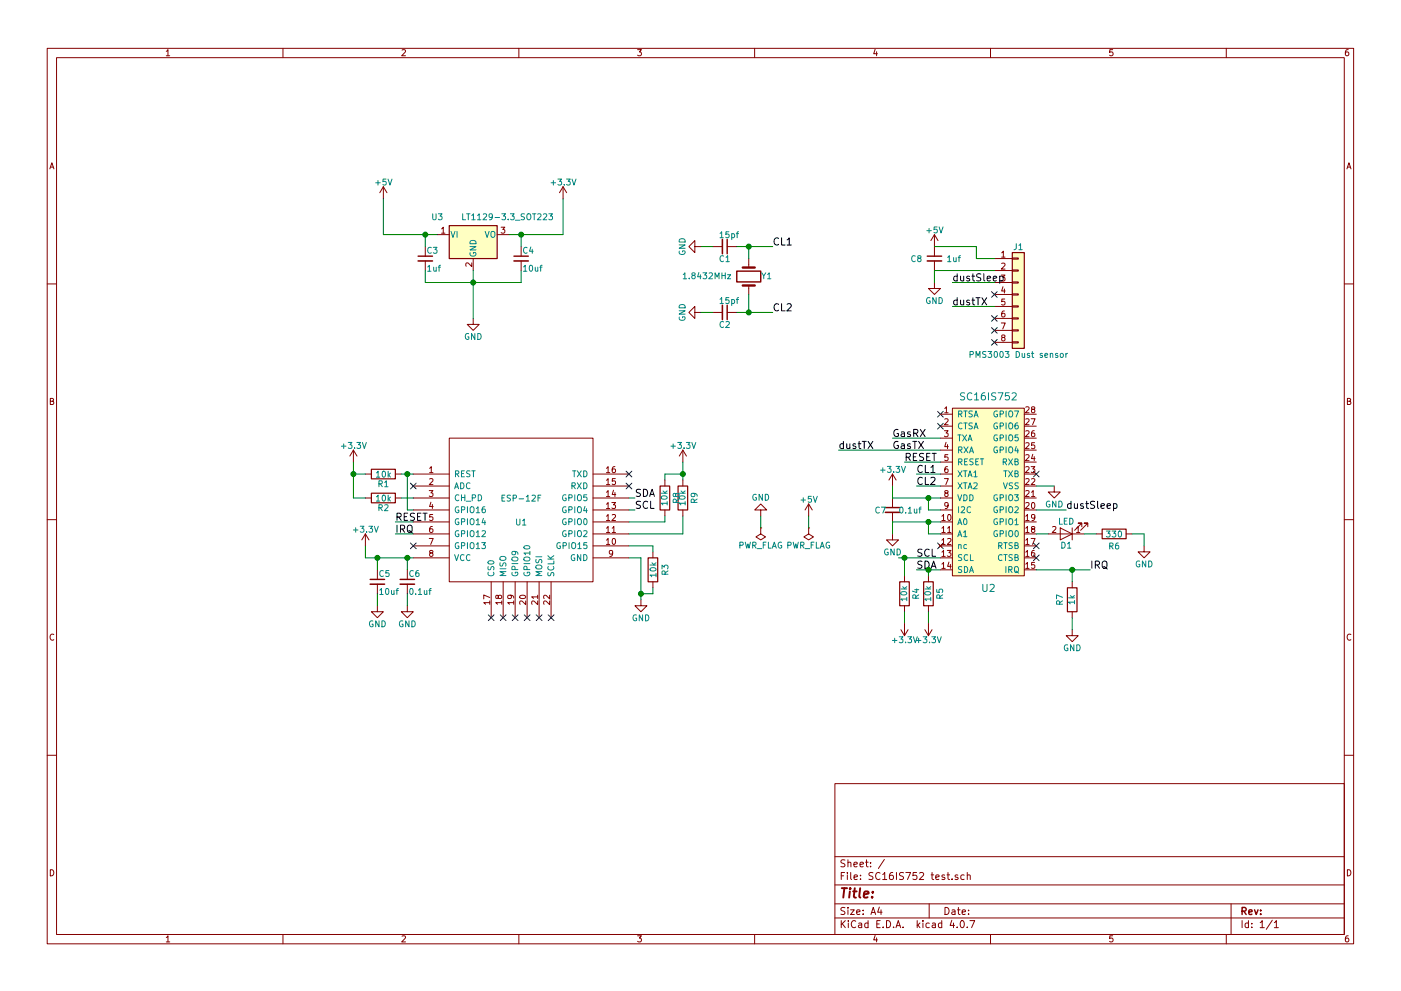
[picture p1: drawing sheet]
<svg xmlns="http://www.w3.org/2000/svg" width="297mm" height="210mm" viewBox="0 0 297 210" stroke-linecap="round" stroke-linejoin="round" font-family="sans-serif">
<g fill="none" stroke="#840000" stroke-width=".21">
<path d="M10 10.3h277v189.9h-277zM12 12.2h273v186.1h-273zM35.3 10.9l.3-.4v1.3M35.3 11.8h.7M60 10.3v1.9M85.2 10.6l.5-.1 .3 .4-.8 .9h.8M110 10.3v1.9M135.2 10.5h.8l-.4 .5 .3 .1 .1 .2-.1 .4-.2 .1-.5-.1M160 10.3v1.9M185.5 10.5l-.3 .9h.8M185.9 11v.8M210 10.3v1.9"/>
<path d="M235.9 10.5h-.6v.6h.6l.1 .5-.3 .2-.4-.1M260 10.3v1.9M285.9 10.5l-.4 .1-.2 .2-.1 .8 .3 .2 .4-.1 .1-.4-.1-.2-.4-.1-.3 .3M10.6 35.8l.4-1.3 .4 1.3M10.7 35.5h.6M81.3 39.6l-.8 1.3M81.3 39.6v2.6M81.3 39.6l.7 1.3M119.4 39.6l-.8 1.3M119.4 39.6v2.6M119.4 39.6l.7 1.3M285.6 35.8l.4-1.3 .4 1.3"/>
<path d="M285.7 35.5h.6M90.2 52.3v2.1M90.2 55.4v2M92.7 49.8h2.5M93.6 48.6l.4-.4v1.3M93.6 49.5h.7M100 55.8v.8l-.9-.8-.3 .2 .1 .5M100.3 54.9v2.5M105.4 49.8h2.5M106.2 48.2h.8l-.4 .5 .4 .1v.5l-.2 .2-.6-.2M110.5 52.3v2.1M110.5 55.4v2"/>
<path d="M147.3 52.3v-1.3l-1.3 1.3 1.3 1.3v-1.3h1.3M151.1 52.3h2.1M154.2 52.3h2M158.7 54.9v1.9M198.1 59.9v1.3h1.3l-1.3 1.3-1.3-1.3h1.3M198.1 49.8l-.7 1.2M198.1 49.8v4.6M198.1 55.4v2M198.1 49.8l.8 1.2M210.8 54.9h3.8M210.8 57.4h3.8M210.8 59.9h3.8"/>
<path d="M212.3 58.4h.8l-.5 .4 .4 .1v.6l-.1 .1-.6-.1M212.4 53.6l.3-.3v1.3M212.4 55.9l.5-.1 .2 .4-.8 .9h.8M212.4 54.6h.7M214.6 59.8h1.3v.3h-1.3zM214.6 57.3h1.3v.2h-1.3zM214.6 54.7h1.3v.3h-1.3zM10 60.2h2M100.3 67.6v1.2h1.3l-1.3 1.3-1.2-1.3h1.2M147.3 66.3v-1.3l-1.3 1.3 1.3 1.3v-1.3h1.3M151.1 66.3h2.1M154.2 66.3h2"/>
<path d="M158.7 60.6v1.9M210.8 62.5h3.8M210.8 65h3.8M210.8 67.6h3.8M210.8 70.1h3.8M210.8 72.6h3.8M212.3 68.5h.8l-.5 1.3M212.6 71.6l-.2-.2v-.2h.6v.3l-.5 .1-.1 .3v.3l.2 .1h.3l.2-.2-.1-.4-.1-.1M212.6 60.8l-.2 .9h.7M213 66h-.4l-.2 .3v.7l.2 .3 .4-.2v-.6h-.4l-.2 .2M213 61.3v.9M213 63.4h-.6v.6h.6v.6l-.1 .1-.5-.1"/>
<path d="M214.6 72.5h1.3v.3h-1.3zM214.6 70h1.3v.2h-1.3zM214.6 67.4h1.3v.3h-1.3zM214.6 64.9h1.3v.2h-1.3zM214.6 62.4h1.3v.2h-1.3zM285 60.2h2M10.7 85.1h.5l.1-.5-.6-.1v1.3h.5l.2-.4-.3-.3M74.9 95.5l-.7 1.3M74.9 95.5v2.5M74.9 95.5l.8 1.3M91.1 99.4l.3-.4v1.3M95.2 93h30.5v30.4h-30.5z"/>
<path d="M128.6 99.4l.3-.4v1.3M130.4 99l-.4 .1-.2 .2v.7l.2 .3 .5-.2-.1-.6h-.4l-.2 .2M144.8 95.5l-.8 1.3M144.8 95.5v2.5M144.8 95.5l.7 1.3M199.4 87.9h2.5M199.4 90.4h2.5M199.4 93h2.5M199.4 95.5h2.5M199.4 98h2.5M200.2 91.4h.8l-.4 .5 .4 .1v.5l-.2 .2-.6-.2M200.3 86.7l.4-.4v1.3"/>
<path d="M200.3 88.9l.5-.1 .2 .4-.8 .9h.8M200.3 87.6h.7M200.6 93.8l-.3 1h.8M200.9 99l-.4 .1-.1 .2-.1 .7 .2 .3 .5-.2-.1-.6h-.4l-.2 .2M200.9 94.3v.9M201 96.5h-.6l-.1 .5h.7v.6l-.2 .1-.5-.1M201.9 86.6h15.3v35.6h-15.3zM217.2 87.9h2.5M217.2 90.4h2.5M217.2 93h2.5M217.2 95.5h2.5M217.2 98h2.5"/>
<path d="M217.5 99.1l.5-.1 .2 .4-.8 .9h.8M217.5 96.6l.5-.1 .2 .3-.8 .9h.8M217.5 94l.5-.1 .2 .4-.8 .9h.8M217.5 91.5l.5-.1 .2 .3-.8 1h.8M217.5 88.9l.5-.1 .2 .4-.8 .9h.8M217.5 86.4l.5-.1 .2 .4-.8 .9h.8M218.6 99h.8l-.4 .5 .4 .1v.5l-.2 .2-.6-.2M218.6 88.8h.9l-.6 1.3M218.9 86.8l-.2-.2v-.2h.7v.3l-.6 .2-.1 .2v.3l.2 .2h.3l.2-.3v-.3l-.2-.2M219 96.4l-.3 .9h.8M219.3 91.4h-.4l-.2 .3v.7l.2 .3 .5-.2-.1-.6h-.4l-.2 .2M219.3 96.9v.8"/>
<path d="M219.4 93.9h-.7v.6h.7v.6l-.2 .1-.5-.1M285.7 85.1h.5l.1-.5-.6-.1v1.3h.5l.2-.4-.3-.3M10 110.3h2M77.5 100.6h1.2M77.5 105.7h1.2M77.5 113.3l-.8 1.2M77.5 113.3v2.5M77.5 113.3l.7 1.2M83.8 100.6h1.3M83.8 105.7h1.3M87.6 100.6h7.6M87.6 103.1h7.6"/>
<path d="M87.6 105.7h7.6M87.6 108.2h7.6M87.6 110.7h7.6M87.6 113.3h7.6M87.6 115.8h7.6M87.6 118.4h7.6M91 104.1h.8l-.4 .5 .3 .1v.5l-.1 .2-.6-.2M91 114.2h.8l-.5 1.3M91.1 101.6l.5-.1 .2 .4-.8 .9h.8M91.1 100.3h.7M91.3 117.3l-.2-.2 .1-.3 .5 .1v.3l-.5 .2-.1 .2v.3l.2 .2h.3l.2-.3-.1-.4-.1-.1M91.4 106.5l-.3 1h.7"/>
<path d="M91.7 111.7l-.4 .1-.2 .2v.7l.2 .3 .4-.2v-.6h-.4l-.2 .2M91.7 107v.9M91.7 109.2h-.6v.5h.6v.6l-.1 .1-.5-.1M125.7 100.6h7.6M125.7 103.1h7.6M125.7 105.7h7.6M125.7 108.2h7.6M125.7 110.7h7.6M125.7 113.3h7.6M125.7 115.8h7.6M125.7 118.4h7.6M128.6 114.6l.3-.4v1.3"/>
<path d="M128.6 112.1l.3-.4v1.3M128.6 109.5l.3-.3v1.2M128.6 107l.3-.4v1.3M128.6 104.4l.3-.3v1.3M128.6 101.9l.3-.4v1.3M128.6 100.3h.7M128.6 115.5h.7M128.6 113h.7M128.6 110.4h.7M128.6 107.9h.7M128.6 105.4h.7M128.6 102.8h.7"/>
<path d="M129.7 106.6h.8l-.4 .5 .4 .1v.6l-.2 .1-.6-.1M129.8 112.1l.3-.4v1.3M129.8 109.3l.5-.1 .2 .3-.8 .9h.8M129.8 113h.7M129.9 117.3l-.2 .3-.4-.1-.1-.6 .5-.1 .2 .2-.1 .7-.3 .4h-.2M129.9 114.3l.2-.1a.67 .67 0 0 1 .4 .7 .67 .67 0 0 1-.4 .6l-.3-.5zM130.1 104l-.3 .9h.8M130.4 104.5v.9M130.5 101.5h-.7v.6h.7v.6l-.2 .1-.5-.1M138.4 117.1v1.3M141 101.8v1.3M141 108.2v1.3"/>
<path d="M144.8 101.8v1.3M144.8 108.2v1.3M161.3 112h.1M161.3 112v1.3l1 .6-1 .6-1-.6 1-.6M161.3 108.2h1.3l-1.3-1.3-1.3 1.3h1.3v1.3M171.4 112h.1M171.4 112v1.3l1.1 .6-1.1 .6-1-.6 1-.6M171.4 106.9l-.7 1.3M171.4 106.9v2.6M171.4 106.9l.8 1.3M189.2 113.3v1.2h1.3l-1.3 1.3-1.2-1.3h1.2M189.2 100.6l-.7 1.2"/>
<path d="M189.2 100.6v2.5M189.2 105.7v2M189.2 108.7v2M189.2 100.6l.8 1.2M199.1 115.5l.6 .6M199.4 100.6h2.5M199.4 103.1h2.5M199.4 105.7h2.5M199.4 108.2h2.5M199.4 110.7h2.5M199.4 113.3h2.5M199.4 115.8h2.5"/>
<path d="M199.4 118.4h2.5M199.7 109.5l.4-.3v1.2M199.7 112.1l.4-.4v1.3M199.7 114.6l.4-.4v1.3M199.7 117.1l.4-.3v1.3M199.7 119.7l.4-.4v1.3M199.7 113h.7M199.7 110.4h.7M199.7 118.1h.7M200.2 101.5h.9l-.6 1.3M200.4 115.5h-.7l-.6 .6M200.5 104.6l-.2-.2 .1-.3 .6 .1v.3l-.6 .2-.1 .2 .1 .3 .1 .2h.3l.2-.3v-.4l-.2-.1"/>
<path d="M200.8 116.8h.8l-.4 .5 .4 .1v.5l-.2 .2-.6-.2M200.9 112.1l.4-.4v1.3M200.9 114.3l.5-.1 .2 .4-.8 .9h.8M200.9 113h.7M201 107.2l-.2 .2-.4-.1v-.6l.4-.1 .2 .3v.7l-.3 .3h-.3M201 109.3l.2-.1a.67 .67 0 0 1 .4 .6 .67 .67 0 0 1-.4 .6l-.3-.4zM201.2 119.2l-.3 1h.8M201.5 119.7v.9M217.2 100.6h2.5M217.2 103.1h2.5M217.2 105.7h2.5M217.2 108.2h2.5"/>
<path d="M217.2 110.7h2.5M217.2 113.3h2.5M217.2 115.8h2.5M217.2 118.4h2.5M217.5 106.7l.5-.1 .2 .4-.8 .9h.8M217.5 104.2l.5-.1 .2 .3-.8 1h.8M217.5 101.6l.5-.1 .2 .4-.8 .9h.8M217.5 119.7l.3-.4v1.3M217.5 117.1l.3-.3v1.3M217.5 114.6l.3-.4v1.3M217.5 112.1l.3-.4v1.3M217.5 109.5l.3-.3v1.2"/>
<path d="M217.5 115.5h.7M217.5 113h.7M217.5 110.4h.7M217.5 118.1h.7M218.6 114.2h.9l-.6 1.3M218.7 104.4l.3-.3v1.3M218.7 101.6l.5-.1 .2 .4-.8 .9h.8M218.7 105.4h.7M218.8 106.7l.2-.1a.67 .67 0 0 1 .4 .7 .67 .67 0 0 1-.4 .6l-.3-.5zM218.9 112.2l-.2-.2v-.2h.7v.3l-.6 .2-.1 .2v.3l.2 .2h.3l.2-.3v-.3l-.2-.2M219.3 116.8h-.4l-.2 .3v.7l.2 .3 .5-.2-.1-.6h-.4l-.2 .2M219.4 119.3h-.7v.6h.7v.6l-.2 .1-.5-.1"/>
<path d="M219.4 109.7l-.2 .3-.4-.1-.1-.6 .5-.1 .2 .2v.7l-.4 .3h-.2M222.2 113.3h7.7M223.2 111.8l.4-.1 .3 .4-.8 .9h.8M223.5 103.1v1.3h1.3l-1.3 1.3-1.3-1.3h1.3M224.8 112l2.5 1.3-2.5 1.2zM227.3 112v2.5M228.2 112.1l.4-.4v1.3M228.2 113h.8M229.4 111.8v-.8h-.8h.8l-1.6 1.5M230.6 111.8v-.8h-.7h.7l-1.5 1.5M232.4 113.3h1.3M238.8 113.3h1.2"/>
<path d="M242.6 115.8v1.3h1.2l-1.2 1.3-1.3-1.3h1.3M285 110.3h2M11.4 134.6a.58 .58 0 0 0-.8 .6 .58 .58 0 0 0 .8 .5M80 128.5v1.3h1.3l-1.3 1.3-1.3-1.3h1.3M80 120.9v2M80 123.9v2.1M86.4 128.5v1.3h1.2l-1.2 1.3-1.3-1.3h1.3M86.4 120.9v2M86.4 123.9v2.1M103.8 127.9h-1.2l.3 .3M103.8 126.8l-1.2-.6v.9M103.8 127.5v.7"/>
<path d="M104.1 123.4v7.7M105.6 126.5l.3-.2h.3l.2 .2-.1 .4-.4 .1-.2-.1-.2-.6h-.3v.6l.2 .1 .2-.2M106.4 127.9h-1.3l.4 .3M106.4 127.5v.7M106.7 123.4v7.7M108.2 126.3l.2 .2v.4h-.7l-.1-.4 .3-.2h.7l.3 .3v.3M108.9 127.9h-1.3l.4 .3M108.9 127.5v.7M109.2 123.4v7.7M110.2 126.5a.76 .76 0 0 1 1.3 .2 .74 .74 0 0 1-1.3-.1zM111.5 127.5v.8l-1-.8-.3 .2 .1 .5M111.8 123.4v7.7"/>
<path d="M114 127.5v.8l-.9-.8-.4 .2 .1 .5M114 126.6h-1.3l.4 .4M114 126.3v.7M114.3 123.4v7.7M116.5 127.5v.8l-.9-.8-.3 .2 .1 .5M116.5 126.3v.8l-.9-.8-.3 .2 .1 .5M116.8 123.4v7.7M135.9 127.2v1.3h1.3l-1.3 1.3-1.3-1.3h1.3M138.4 123.4v1.3M191 133.6l.8 1.3M191.8 122.2v1.2M191.8 128.5v1.3"/>
<path d="M191.8 132.3v2.6M192.5 133.6l-.7 1.3M196.1 133.6l.7 1.3M196.8 122.2v1.2M196.8 128.5v1.3M196.8 132.3v2.6M197.6 133.6l-.8 1.3M199.4 120.9h2.5M199.7 120.6h.7M217.2 120.9h2.5M217.5 120.6h.7M227.3 133.6v1.3h1.3l-1.3 1.2-1.2-1.2h1.2"/>
<path d="M227.3 123.4v1.3M227.3 129.8v1.3M286.4 134.6a.58 .58 0 0 0-.8 .6 .58 .58 0 0 0 .8 .5M10 160.2h2M177 166.3h108v32h-108zM285 160.2h2M10.7 184.5a.65 .65 0 0 1 .7 .7 .65 .65 0 0 1-.7 .6zM35.3 198.9l.3-.4v1.3M35.3 199.8h.7M60 198.3v1.9M85.2 198.6l.5-.1 .3 .4-.8 .9h.8M110 198.3v1.9"/>
<path d="M135.2 198.5h.8l-.4 .5 .3 .1 .1 .2-.1 .4-.2 .1-.5-.1M160 198.3v1.9M177 194.8h108M177 191.8h108M177 187.8h108M177 181.8h108M178.4 195.3v1.5M178.4 185.8h.5M178.6 196l.6 .8M179.1 185.1h-.7v1.5M179.1 192.6l-.5-.1-.3 .3 .1 .3 .7 .4v.4l-.2 .1-.6-.1M179.1 182.5l-.5-.1-.3 .3 .1 .3 .7 .4v.4l-.2 .1-.6-.1"/>
<path d="M179.2 195.3l-.8 .9M179.7 185.1v.2M179.7 185.6v1M179.8 192.5v.2M179.8 183.1l.2-.2 .4 .1v.9M179.8 182.4v1.5M179.8 193v1M179.9 195.3v.2M179.9 195.8v1M180.3 193h.8l-.8 1h.8M180.4 185.1v1.3l.2 .2M181.1 183.4l.7-.1-.1-.3-.4-.1-.2 .2v.7h.6"/>
<path d="M181.1 186.1l.7-.1-.1-.3-.4-.1-.2 .2 .1 .7h.5M181.4 195.5a.71 .71 0 0 0-1 .5 .71 .71 0 0 0 .8 .8l.2-.1M181.6 193.5l.7-.1v-.3l-.4-.1-.3 .2 .1 .7h.6M182.1 195.9h.6v.9M182.3 183.4l.8-.1-.1-.3-.4-.1-.3 .2 .1 .7h.6M182.4 186.5v.1M182.4 185.7v.1M182.7 196.2l-.7 .3 .2 .3 .5-.1M183 193.9v.1M183 193.1v.1M183.5 182.9h.6M183.7 182.4v1.3l.4 .2"/>
<path d="M184 195.9l-.4-.1-.3 .3 .1 .6 .2 .1 .4-.1M184 195.3v1.5M184.6 183.8v.1M184.6 183v.1M184.7 194l.4-1.5 .5 1.5M184.8 193.6h.7M185.1 185.2l-.6-.1-.3 .3 .1 .3 .7 .3v.5l-.2 .1-.6-.1M185.5 198.5l-.3 .9h.8M185.9 199v.8M185.9 196h.5M186.4 192.5l-.3 1h.9M186.6 185.3a.71 .71 0 0 0-1 .5 .71 .71 0 0 0 .7 .8l.3-.1"/>
<path d="M186.6 195.3h-.7v1.5h.7M186.8 193v1M187.1 185.5l.5-.4v1.5M187.1 186.6h.9M187.2 196.7v.1M187.5 182.3l-1.3 2M188 195.3a.76 .76 0 0 1 .8 .8 .76 .76 0 0 1-.8 .7zM189.3 185.1l-.5 .1a1.11 1.11 0 0 0-.1 1.3l.5 .1 .2-.1v-.5l-.2-.3h-.5l-.1 .3M189.5 196.7v.1M190 196.8l.4-1.5 .6 1.5M190.1 185.1v1.5M190.1 196.4h.7"/>
<path d="M191.5 196.7v.1M191.6 185.2l-.6-.1-.3 .3 .1 .3 .7 .3v.5l-.2 .1-.6-.1M192 185.1h1.1l-.7 1.5M194.3 185.1h-.7l-.1 .7 .8-.1 .1 .3-.1 .5-.2 .1-.6-.1M194.5 195.3v1.5M194.6 196.3l.4 .5M195 185.3l.6-.2 .2 .4-.9 1.1h.9M195 195.8l-.5 .6M195.7 195.3v.2M195.7 195.8v1M197 191.8v3M197 195.9l-.4-.1-.3 .3 .1 .6 .2 .1 .4-.1"/>
<path d="M197.4 185.6h.6M197.6 185.1v1.3l.4 .2M197.7 195.9h.6v.9M198.3 196.2l-.7 .3 .2 .3 .5-.1M198.4 186.1l.7-.1v-.3l-.5-.1-.2 .2 .1 .7h.6M199.7 195.9l-.5-.1-.2 .3v.6l.2 .1 .5-.1M199.7 195.3v1.5M200.3 185.7l-.4-.1-.2 .2 .1 .2 .5 .2v.3h-.6M200.4 192.5a.76 .76 0 0 1 .8 .8 .76 .76 0 0 1-.8 .7zM200.8 185.6h.5M201 185.1v1.3l.3 .2M201.8 195.2l-.4 1.1h1"/>
<path d="M201.9 193.1h.5l.1 .9M201.9 186.5v.1M202.2 195.8v1M202.5 193.4l-.7 .3 .2 .3 .5-.1M202.9 196.7v.1M203 193h.6M203.1 185.7l-.4-.1-.2 .2 .1 .2 .5 .2v.3h-.6M203.2 192.5v1.3l.4 .2M203.8 195.4l.1-.1a.8 .8 0 0 1 .6 .8 .8 .8 0 0 1-.6 .7 .97 .97 0 0 1-.1-1.4zM204 193.5l.7-.1-.1-.3-.4-.1-.2 .2 .1 .7h.5M204.4 185.7l-.4-.1-.3 .3 .1 .6 .2 .1 .4-.1M205.1 196.7v.1"/>
<path d="M205.1 185.7l.2-.1 .4 .1v.9M205.1 185.1v1.5M205.4 193.9v.1M205.4 193.1v.1M205.6 195.3h1.1l-.7 1.5M210 198.3v1.9M235.9 198.5h-.6v.7l.6-.1 .1 .5-.3 .2-.4-.1M260 198.3v1.9M261 191.8v6.5M263.3 195.3v1.5M264.7 195.9l-.4-.1-.3 .3 .1 .6 .2 .1 .4-.1M264.7 195.3v1.5"/>
<path d="M265.4 196.7v.1M265.4 195.9v.1M267.2 195.8l.4-.5v1.5M267.2 196.8h.8M269.7 195.2l-1.2 2M270.2 195.8l.4-.5v1.5M270.2 196.8h.8M285.7 184.5a.65 .65 0 0 1 .7 .7 .65 .65 0 0 1-.7 .6zM285.9 198.5l-.4 .1-.2 .3-.1 .7 .3 .2 .4-.1 .1-.4-.1-.2-.4-.1-.3 .3"/>
</g>
<g fill="none" stroke="#840000" stroke-width=".3">
<path d="M88.6 54.4h3.1M109 54.4h3M154.2 50.8v3M156.2 57.5h5.1v2.3h-5.1zM196.6 54.4h3M154.2 64.8v3M187.7 107.7h3.1M78.5 122.9h3M84.8 122.9h3.1M263.3 193.3l.8-.1 .1-.2-.1-.3-.2-.2h-.6v1.5M263.7 193.3l.5 .7M264.8 193.5l.7-.1-.1-.3-.4-.1-.2 .2v.7h.6"/>
<path d="M266 193l.3 1 .4-1M267.3 193.9v.1M267.3 193.1v.1"/>
</g>
<path d="M178.5 188.4h1.1M179 188.4l-.2 2M180.2 189.1l-.2 1.3M180.3 188.4l-.1 .2 .2-.1-.1-.1-.1 .2M180.9 189.1h.7M181.2 188.4l-.2 1.8 .1 .1 .4 .1M182.4 188.4l-.2 1.8 .2 .2M183.2 189.8l.9-.2v-.4l-.6-.1-.3 .3v.9h.7M184.9 190.3v.1M185.1 189.2l-.1 .2-.1-.1 .2-.1-.1 .2" fill="none" stroke="#840000" stroke-width=".41"/>
<g fill="none" stroke="#008484" stroke-width=".21">
<path d="M79.7 38.8h.9M80.1 38.3v1M81.8 38h-.6v.6h.6v.5l-.1 .2-.5-.2M82.3 38l.4 1.3 .4-1.3M116.8 38.8h1M117.3 38.3v1M118.3 38h.8l-.5 .5 .4 .1v.5l-.2 .2-.5-.2M119.6 39.1v.2M120.1 38h.8l-.4 .5 .4 .1v.5l-.2 .2-.6-.2M121.3 38l.4 1.3 .4-1.3M90.7 56.6l.3-.3v1.3M90.7 57.6h.7"/>
<path d="M91.4 52.6a.56 .56 0 0 0-.7 .5 .56 .56 0 0 0 .7 .5M91.7 45.4v1l.3 .2h.2l.3-.2v-1M91.9 52.5h.8l-.5 .5 .4 .1v.5l-.2 .1-.5-.1M91.9 56.7l.1 .8 .3 .1 .2-.2M92.5 56.7v.9M92.9 56.7h.5M92.9 45.4h.8l-.4 .4 .4 .1v.6l-.2 .1-.6-.1M93.4 56.3l-.3 .2v1.1M95.6 49.1l.4 1.3 .5-1.3M96.9 49.1v1.3M98.1 45.4v1.2h.6M98.9 45.4h.7"/>
<path d="M99.3 45.4v1.2M99.6 52.3h1.3l-1.3 .7h1.3M99.7 53.6a.59 .59 0 0 0 .6 .8 .59 .59 0 0 0 .5-.8h-.4v.2M99.7 51.2a.69 .69 0 0 1 .8-.2 .69 .69 0 0 1 .4 .7h-1.3zM100 45.7l.4-.3v1.2M100 46.6h.7M101.2 45.7l.4-.3v1.2M101.2 46.6h.8M102.5 45.5l.4-.1 .3 .3-.8 .9h.8M102.9 49.1l.4 1.3 .4-1.3M104.1 49.3l.3-.2h.3l.2 .8a.42 .42 0 0 1-.2 .4 .42 .42 0 0 1-.4 0l-.2-.4zM104.4 45.9l-.2 .2h-.4l-.1-.6 .5-.1 .2 .2-.1 .7-.3 .3h-.2"/>
<path d="M105 46.1h.9M106.4 45.4h.8l-.4 .4 .3 .1v.6l-.1 .1-.6-.1M107.7 46.5v.1M108.2 45.4h.8l-.4 .4 .4 .1v.6l-.2 .1-.6-.1M109.3 46.7h.9M111 56.6l.4-.3v1.3M111 57.6h.7M111.2 45.4h-.6l-.1 .4a.54 .54 0 0 1 .7 .7l-.2 .1h-.5M111.8 45.5l.2-.1h.4l.1 .8a.42 .42 0 0 1-.2 .4 .42 .42 0 0 1-.4 0l-.2-.4zM111.8 52.6a.56 .56 0 0 0-.8 .5 .56 .56 0 0 0 .8 .5M112.3 56.4l.2-.1a.67 .67 0 0 1 .4 .6 .67 .67 0 0 1-.4 .7l-.3-.5zM112.5 52.4l-.2 .9h.7"/>
<path d="M112.9 52.9v.8M112.9 45.4h.7M113.3 45.4v1.2M113.5 56.7v.8l.3 .1 .2-.2M114 45.5l.5-.1 .2 .3-.8 .9h.8M114 56.7v.9M114.5 56.7h.4M114.9 56.3l-.3 .2v1.1M115.2 45.5l.5-.1 .2 .3-.8 .9h.8M116.4 45.4h.7l-.4 .4 .4 .1v.6l-.2 .1-.5-.1M144 52h1.3l-1.3 .7h1.3M144 53.3a.59 .59 0 0 0 .6 .7 .59 .59 0 0 0 .6-.7l-.5-.1v.3"/>
<path d="M144 50.9a.69 .69 0 0 1 .8-.2 .69 .69 0 0 1 .5 .7h-1.3zM144.9 58.2l.3-.3v1.3M144.9 59.2h.7M146.1 59v.2M146.9 58.4l-.2-.2v-.2h.6v.3l-.5 .2-.1 .2v.3l.2 .2h.3l.2-.3-.1-.4-.1-.1M148.2 57.8l-.3 .9h.8M148.5 58.3v.9M149 57.9h.8l-.4 .5 .4 .1v.5l-.2 .2-.6-.2M150.3 58l.5-.1 .3 .3-.8 1h.8M151.6 59.2v-1.3l.4 .9 .5-.9v1.3M152.7 49.5l.3-.3v1.2M152.7 50.4h.7"/>
<path d="M153.1 57.9v1.3M153.1 58.5h.7M153.4 54.4a.56 .56 0 0 0-.8 .5 .56 .56 0 0 0 .8 .5M153.8 57.9v1.3M153.9 54.6l.4-.4v1.3M153.9 55.5h.7M154.3 58.3h.6l-.6 .9h.6M154.5 49.2h-.6v.6h.6v.5l-.1 .1-.5-.1M155.1 49.7l.4-.1 .3 .2-.2 .6h-.5M155.1 49.6v1.2M156.1 49.6h.5M156.6 49.2l-.3 .1v1.1"/>
<path d="M161.5 57.9l.4 .6 .5-.6M161.9 58.5v.7M162.7 58.2l.4-.3v1.3M162.7 59.2h.7M194.1 54.4a.56 .56 0 0 0-.8 .5 .56 .56 0 0 0 .8 .5M194.8 54.8l-.2-.2 .1-.3 .5 .1v.3l-.5 .1-.1 .2v.4l.2 .1h.2l.3-.2-.1-.4-.2-.1M196.5 48.9h1M197 48.5v.9M198.7 48.2h-.6l-.1 .5h.7v.6l-.2 .1-.5-.1M199.1 48.2l.4 1.2 .4-1.2M200.9 54.6l.4-.4v1.3M200.9 55.5h.7"/>
<path d="M202.2 54.7v.7l.3 .1 .2-.1M202.7 54.7v.8M203.1 54.7h.5M203.6 54.2l-.3 .2v1.1M215.5 51.7l-.1 1.1-.4 .2M216 52.1l.4-.4v1.3M216 53h.7M99.4 70.8a.59 .59 0 0 0-.8 .6 .59 .59 0 0 0 .8 .6v-.5h-.2M100.7 70.8v1.2l-.7-1.2v1.2M101.3 70.8a.64 .64 0 0 1 .7 .6 .64 .64 0 0 1-.7 .6zM144 65.9h1.3l-1.3 .7h1.3M144 67.3a.59 .59 0 0 0 .6 .7 .59 .59 0 0 0 .6-.7l-.5-.1v.2"/>
<path d="M144 64.8a.69 .69 0 0 1 .8-.2 .69 .69 0 0 1 .5 .7h-1.3zM152.7 63.5l.3-.4v1.3M152.7 64.4h.7M153.4 68.3a.56 .56 0 0 0-.8 .5 .56 .56 0 0 0 .8 .6M153.9 68.3l.5-.1 .2 .4-.8 .9h.8M154.5 63.1h-.6v.6h.6v.6l-.1 .1-.5-.1M155.1 63.6l.4-.1 .3 .3-.2 .5h-.5M155.1 63.5v1.3M156.1 63.5h.5M156.6 63.1l-.3 .2v1.1M197.2 63.2a.59 .59 0 0 0-.8 .6 .59 .59 0 0 0 .8 .5v-.5h-.2M198.5 63.1v1.3l-.7-1.3v1.3"/>
<path d="M199.1 63.1a.64 .64 0 0 1 .7 .7 .64 .64 0 0 1-.7 .6zM205.7 75.2h.6v-.5l-.6-.1v1.2M206.9 75.8v-1.2l.5 .9 .4-.9v1.2M209 74.6h-.6v.5a.54 .54 0 0 1 .6 .6l-.2 .1h-.5M209.5 74.6h.8l-.5 .5 .4 .1v.5l-.2 .1-.5-.1M210.9 74.7l.1-.1a.67 .67 0 0 1 .5 .6 .67 .67 0 0 1-.5 .6l-.2-.4zM212.1 74.7l.2-.1a.67 .67 0 0 1 .4 .6 .67 .67 0 0 1-.4 .6l-.3-.4zM213.1 74.6h.8l-.4 .5 .4 .1v.5l-.2 .1-.6-.1M215.4 74.6a.64 .64 0 0 1 .8 .6 .64 .64 0 0 1-.8 .6zM216.7 75l.1 .8h.3l.1-.1M217.2 75v.8M218.3 75.1l-.3-.1-.2 .2 .1 .2 .4 .1v.3h-.5"/>
<path d="M218.7 75h.5M218.9 74.6v1l.3 .2M221 75.1l-.3-.1-.2 .2 .1 .2 .4 .1v.3h-.5M221.5 75.4l.6-.1v-.2l-.4-.1-.2 .2 .1 .6h.5M222.7 75.1l.2-.1 .3 .1v.7M222.7 75v.8M224.3 75.1l-.3-.1-.2 .2v.2l.5 .1v.3h-.5M224.8 75.1l.4-.1 .3 .2v.4l-.3 .2-.4-.1zM226 75v.8M226.3 75l-.3 .2M72.4 94.7h1M72.9 94.2v.9"/>
<path d="M73.8 93.9h.8l-.4 .5 .4 .1v.5l-.2 .1-.6-.1M75.2 95v.1M75.7 93.9h.8l-.5 .5 .4 .1v.5l-.2 .1-.5-.1M76.8 93.9l.4 1.2 .5-1.2M82.3 100v1.2M98.5 99.9h-.7v1.3h.7M99.6 99.9h-.6v.5a.54 .54 0 0 1 .6 .6l-.2 .2-.5-.1M100 99.9h.7M100.4 99.9v1.3M121.4 99.9h.7M121.7 99.9v1.3M122.4 99.9l.8 1.3"/>
<path d="M123.2 99.9l-.8 1.3M123.7 99.9a.64 .64 0 0 1 .8 .6 .64 .64 0 0 1-.8 .7zM142.2 94.7h1M142.7 94.2v.9M143.7 93.9h.8l-.5 .5 .4 .1v.5l-.2 .1-.5-.1M145 95v.1M145.5 93.9h.8l-.4 .5 .4 .1v.5l-.2 .1-.6-.1M146.7 93.9l.4 1.2 .4-1.2M186.7 99.7h1M187.2 99.3v.9M188.1 99h.8l-.4 .4 .4 .1v.6l-.2 .1-.6-.1M190 99h.8l-.5 .4 .4 .1v.6l-.2 .1-.5-.1"/>
<path d="M191.1 99l.4 1.2 .5-1.2M203.1 92.3h.7M203.1 99.9l.9 1.3M203.3 87.9l.6-.1v-.5l-.6-.1v1.3M203.3 95.5l.6-.1v-.5l-.6-.1v1.3M203.3 98l.6-.1v-.4l-.6-.1v1.2M203.4 92.3v1.2M203.6 87.9l.4 .6M203.6 95.5l.4 .6M203.6 98l.4 .6M204 89.8a.56 .56 0 0 0-.8 .6 .56 .56 0 0 0 .8 .5M204 99.9l-.9 1.3"/>
<path d="M204.1 92.3l.8 1.2M204.3 99.9h.7M204.3 87.2h.8M204.3 89.7h.8M204.4 94.8l.8 1.3M204.5 83.4l-.6-.1-.3 .3 .2 .4 .6 .3v.4l-.2 .2-.6-.1M204.5 97.9h.5M204.6 99.9v1.3M204.7 87.2v1.3M204.7 89.7v1.3M204.9 92.3l-.8 1.2M205.1 97.4h-.6v1.2h.6"/>
<path d="M205.2 94.8l-.8 1.3M205.3 93.5l.4-1.2 .4 1.2M205.4 93.2h.6M205.6 96.1l.4-1.3 .4 1.3M205.7 95.7h.6M206 83.5a.72 .72 0 0 0-1 .5 .72 .72 0 0 0 .7 .9l.3-.2M206.1 87.2h-.6v.5a.54 .54 0 0 1 .6 .6l-.2 .2-.5-.1M206.1 89.8h-.6v.4a.54 .54 0 0 1 .6 .7l-.2 .1-.5-.1M206.3 97.4h-.6v.4a.54 .54 0 0 1 .6 .7l-.2 .1-.5-.1M206.5 88.5l.4-1.3 .5 1.3M206.5 91l.4-1.3 .5 1.3M206.6 83.8l.5-.5v1.6"/>
<path d="M206.6 84.9h.9M206.7 88.1h.5M206.7 90.6h.5M206.9 97.9h.4M207.5 97.4h-.6v1.2h.6M207.8 97.4h.8M208.2 97.4v1.2M208.8 83.3l-.4 .1a.99 .99 0 0 0 0 1.5l.5-.2v-.5l-.3-.3h-.2l-.3 .3M209.6 83.3v1.6M211.1 83.4l-.6-.1-.3 .3 .2 .4 .6 .3v.4l-.2 .2-.6-.1M211.4 94.9a.59 .59 0 0 0-.7 .5 .59 .59 0 0 0 .7 .6l.1-.5h-.2M211.4 92.3a.59 .59 0 0 0-.7 .6 .59 .59 0 0 0 .7 .6l.1-.5h-.2"/>
<path d="M211.4 89.8a.59 .59 0 0 0-.7 .6 .59 .59 0 0 0 .7 .5l.1-.5h-.2M211.4 87.2a.59 .59 0 0 0-.7 .6 .59 .59 0 0 0 .7 .6l.1-.5h-.2M211.6 83.3h1l-.6 1.6M212 95.5l.6-.1 .1-.5-.7-.1v1.3M212 92.9h.6l.1-.5-.7-.1v1.2M212 90.4l.6-.1 .1-.5-.7-.1v1.3M212 87.9l.6-.1 .1-.5-.7-.1v1.3M212.7 98l.6-.1 .1-.4-.7-.1v1.2M212.8 99.9h.7M213 98l.4 .6M213.2 99.9v1.3M213.3 87.2v1.3"/>
<path d="M213.3 89.7v1.3M213.3 92.3v1.2M213.3 94.8v1.3M213.8 99.9l.9 1.3M213.8 97.4l.9 1.2M213.9 95l.2-.2 .4 .1 .2 .8a.42 .42 0 0 1-.2 .3 .42 .42 0 0 1-.5 0l-.1-.3zM213.9 92.5l.2-.2h.4l.2 .8a.42 .42 0 0 1-.2 .4 .42 .42 0 0 1-.5 0l-.1-.4zM213.9 89.9l.2-.2 .4 .1 .2 .8a.42 .42 0 0 1-.2 .4 .42 .42 0 0 1-.5-.1l-.1-.3zM213.9 87.4l.2-.2h.4l.2 .8a.42 .42 0 0 1-.2 .4 .42 .42 0 0 1-.5 0l-.1-.4zM213.9 83.3h-.7l-.1 .8 .3-.2 .5 .1 .1 .6-.3 .3-.6-.2M214.6 83.5l.6-.2 .3 .5-1 1.1h1M214.7 99.9l-.9 1.3"/>
<path d="M214.7 97.4l-.9 1.2M215.1 87.2h.9l-.6 1.3M215.2 97.9l.6-.1v-.3l-.6-.1v1.2h.5l.2-.4-.3-.3M215.5 94.7l-.3 1h.8M215.8 89.7l-.4 .1-.2 .2v.7l.2 .3 .4-.1v-.6l-.4-.1-.2 .2M215.8 95.2v.9M215.8 92.3h-.6v.6h.6v.5l-.1 .1-.5-.1M74.9 112.4h1M75.4 112v.9M76.4 111.7h.8l-.5 .4 .4 .1v.6l-.2 .1-.5-.1M77.7 112.8v.1M78.2 111.7h.8l-.4 .4 .3 .1v.6l-.1 .1-.6-.1"/>
<path d="M79.4 111.7l.4 1.2 .4-1.2M79.8 100.3l.4-.3v1.2M79.8 105.4l.4-.4v1.3M79.8 106.3h.7M79.8 101.2h.7M80.3 102.7l.6-.1 .1-.5-.7-.1v1.3M80.3 107.7h.6l.1-.5-.7-.1v1.3M80.6 102.7l.5 .6M80.6 107.7l.5 .7M81.1 100.1l.2-.1a.67 .67 0 0 1 .5 .6 .67 .67 0 0 1-.5 .6l-.3-.4zM81.1 105.2l.2-.2a.67 .67 0 0 1 .5 .7 .67 .67 0 0 1-.5 .6l-.3-.5zM81.6 102.4l.3-.4v1.3"/>
<path d="M81.6 107.2l.4-.1 .3 .3-.8 1h.8M81.6 103.3h.7M82.3 105v1.3M82.4 100.8l.4 .4M82.4 105.8l.4 .5M82.8 100.4l-.5 .5M82.8 105.5l-.5 .4M96.4 103.7l.4-1.3 .4 1.3M96.4 117.7l.4 1.2 .4-1.2M96.5 103.3h.6M96.6 100.6l.6-.1v-.5l-.6-.1v1.3M96.9 100.6l.4 .6"/>
<path d="M97.2 107.6a.59 .59 0 0 0-.7 .5 .59 .59 0 0 0 .7 .6l.1-.5h-.2M97.2 110.1a.59 .59 0 0 0-.7 .6 .59 .59 0 0 0 .7 .5l.1-.4h-.2M97.2 112.6a.59 .59 0 0 0-.7 .6 .59 .59 0 0 0 .7 .6l.1-.5h-.2M97.2 115.2a.59 .59 0 0 0-.7 .6 .59 .59 0 0 0 .7 .5l.1-.5h-.2M97.3 105.1a.56 .56 0 0 0-.8 .5 .56 .56 0 0 0 .8 .5M97.7 102.4a.64 .64 0 0 1 .7 .7 .64 .64 0 0 1-.7 .6zM97.8 108.2l.7-.1v-.5l-.7-.1v1.3M97.8 110.7l.7-.1v-.4l-.7-.1v1.2M97.8 113.3l.7-.1v-.5l-.7-.1v1.3M97.8 115.8l.7-.1v-.5l-.7-.1v1.3M97.8 100.5h.5M97.8 105v1.2"/>
<path d="M97.8 105.6h.8M98.4 117.8a.56 .56 0 0 0-.8 .5 .56 .56 0 0 0 .8 .5M98.6 105v1.2M98.9 106.3h.9M99.1 107.5v1.3M99.1 110.1v1.2M99.1 112.6v1.3M99.1 115.1v1.3M99.6 102.5a.56 .56 0 0 0-.7 .6 .56 .56 0 0 0 .7 .5M99.6 117.8a.56 .56 0 0 0-.7 .5 .56 .56 0 0 0 .7 .5M99.7 107.7l.2-.2 .4 .1 .2 .8a.42 .42 0 0 1-.2 .3 .42 .42 0 0 1-.5 0l-.1-.3zM99.7 112.8l.2-.2h.4l.2 .8a.42 .42 0 0 1-.2 .4 .42 .42 0 0 1-.5 0l-.1-.4z"/>
<path d="M99.8 110.1h.5l.2 .8a.42 .42 0 0 1-.2 .4 .42 .42 0 0 1-.5-.1l-.1-.3zM99.8 115.2h.5l.2 .8a.42 .42 0 0 1-.2 .4 .42 .42 0 0 1-.5-.1l-.1-.3zM100.1 105.6h.6l.1-.5-.7-.1v1.2M101 107.9l.3-.4v1.3M101 110.4l.3-.3v1.2M101 112.9l.3-.3v1.3M101 115.5l.3-.4v1.3M101 108.8h.7M101 111.3h.7M101 113.9h.7M101 116.4h.7M101.4 105a.64 .64 0 0 1 .7 .6 .64 .64 0 0 1-.7 .6z"/>
<path d="M102.1 115.1h.8l-.4 .5 .4 .1v.6l-.2 .1-.6-.1M102.2 112.7l.5-.1 .2 .3-.8 1h.8M102.5 110l-.3 .9h.8M102.8 107.5l-.4 .1-.1 .2-.1 .7 .2 .3 .5-.1-.1-.7h-.4l-.2 .2M102.8 110.5v.8M103.5 119.1a.76 .76 0 0 1 1.2 .3 .74 .74 0 0 1-1.2-.1zM106 119.4v.6l.5 .1a.54 .54 0 0 1 .6-.6l.2 .1-.1 .5M106 118.2l.8-.1a.42 .42 0 0 1 .4 .2 .42 .42 0 0 1 0 .4l-.4 .2-.6-.1-.2-.2zM106.4 105.6h.5M107 105h-.6v1.3h.6M108.2 105.1h-.6v.4a.54 .54 0 0 1 .6 .7l-.2 .1-.5-.1M108.5 119.6h1.3"/>
<path d="M108.6 118.4l.8-.2a.42 .42 0 0 1 .4 .2 .42 .42 0 0 1-.1 .4l-.3 .2h-.7l-.2-.3zM108.8 105.7l.6-.1v-.4l-.6-.2v1.3M109.1 117l.2 .2-.1 .4h-.6l-.1-.4 .3-.2h.7l.3 .3v.3M109.5 110.1v1l.3 .3h.2l.2-.3v-1M110.1 105.8h.9M110.8 110.5l.4-.4v1.3M110.8 111.4h.7M111.1 119.6h1.2M111.1 118.4l.8-.2a.42 .42 0 0 1 .4 .2 .42 .42 0 0 1 0 .4l-.4 .2h-.6l-.2-.3zM111.1 115.9a.76 .76 0 0 1 1.2 .3 .74 .74 0 0 1-1.2-.1zM111.6 105.4l.3-.4v1.3M111.6 106.3h.7"/>
<path d="M112.3 117.3h-1.2l.3 .4M112.3 117v.7M112.8 105.2l.5-.2 .2 .4-.8 .9h.8M113.6 118.1h1.3M113.7 118.7v.6h.4a.54 .54 0 0 1 .7-.6l.1 .2-.1 .5M114.1 105.6h.4M114.7 105h-.6v1.3M116.2 118.6h1.2M116.2 117.9l.7 .7M117.4 119v.6h-1.2M117.4 117.9l-.7 .5M118.8 115.2a.59 .59 0 0 0-.7 .6 .59 .59 0 0 0 .7 .5v-.5h-.2"/>
<path d="M119.4 115.8l.6-.1v-.5l-.6-.1v1.3M120 112.6a.59 .59 0 0 0-.7 .6 .59 .59 0 0 0 .7 .6v-.5h-.2M120 110.1a.59 .59 0 0 0-.7 .6 .59 .59 0 0 0 .7 .5v-.4h-.2M120 107.6a.59 .59 0 0 0-.7 .5 .59 .59 0 0 0 .7 .6v-.5h-.2M120 105a.59 .59 0 0 0-.7 .6 .59 .59 0 0 0 .7 .6v-.5h-.2M120.6 113.3l.6-.1 .1-.5-.7-.1v1.3M120.6 110.7l.6-.1 .1-.4-.7-.1v1.2M120.6 108.2l.6-.1 .1-.5-.7-.1v1.3M120.6 105.6h.6l.1-.5-.7-.1v1.2M120.6 115.1v1.3M121.3 115.3l.2-.2 .4 .1 .1 .8a.42 .42 0 0 1-.2 .4 .42 .42 0 0 1-.4-.1l-.2-.3zM121.3 103.1l.6-.1v-.5l-.6-.1v1.3"/>
<path d="M121.6 103.1l.4 .6M121.8 117.7a.59 .59 0 0 0-.7 .6 .59 .59 0 0 0 .7 .6l.1-.5h-.3M121.9 105v1.2M121.9 107.5v1.3M121.9 110.1v1.2M121.9 112.6v1.3M122.4 102.4l.8 1.3M122.5 112.8l.2-.2h.4l.2 .8a.42 .42 0 0 1-.3 .4 .42 .42 0 0 1-.4 0l-.2-.4zM122.5 110.2l.2-.1h.4l.2 .8a.42 .42 0 0 1-.3 .4 .42 .42 0 0 1-.4-.1l-.2-.3zM122.5 107.7l.2-.2 .4 .1 .2 .8a.42 .42 0 0 1-.3 .3 .42 .42 0 0 1-.4 0l-.2-.3zM122.5 105.2l.2-.2h.4l.2 .8a.42 .42 0 0 1-.3 .4 .42 .42 0 0 1-.4 0l-.2-.4zM122.5 115.5l.4-.4v1.3"/>
<path d="M122.5 116.4h.7M123.1 117.7v1.2l-.7-1.2v1.2M123.2 102.4l-.8 1.3M123.7 117.7a.64 .64 0 0 1 .8 .6 .64 .64 0 0 1-.8 .6zM123.7 112.7l.5-.1 .3 .3-.8 1h.8M123.7 102.4a.64 .64 0 0 1 .8 .7 .64 .64 0 0 1-.8 .6zM123.9 110.2l.1-.1a.67 .67 0 0 1 .5 .6 .67 .67 0 0 1-.5 .6l-.3-.5zM124 107.4l-.3 1h.8M124.3 107.9v.9M124.4 115.1h-.6l-.1 .6h.7v.6l-.2 .1-.5-.1M124.4 105h-.6l-.1 .6h.7v.5l-.2 .1-.5-.1M137.8 119.9h1.3"/>
<path d="M138.2 119.4l.5 .5M139.1 119.4l-.5 .4M140.2 104.6h1.3M140.2 105.4a.76 .76 0 0 1 1.3 .2 .74 .74 0 0 1-1.3-.1zM140.6 104.2l.5 .4M141.5 106.8h-1.3l.3 .3M141.5 106.4v.7M141.5 104.2l-.5 .3M143.3 104.9l.2-.2h.4l.1 .2-.1 .4-.4 .1-.2-.1-.2-.6h-.3v.6l.2 .1 .3-.2M143.4 106.6l-.1-.6-.5-.1-.1 .7h1.3M144 104.6h1.3M144 105.9l-.6 .4"/>
<path d="M144 105.4a.76 .76 0 0 1 1.3 .2 .74 .74 0 0 1-1.3-.1zM144.4 104.2l.5 .4M145.3 106.8h-1.3l.3 .3M145.3 106.4v.7M145.3 104.2l-.5 .3M147.1 104.7l.2 .2-.1 .4h-.6l-.1-.4 .3-.2h.7l.3 .3v.3M147.2 106.6l-.1-.6-.5-.1-.1 .7h1.3M147.8 105.9l-.6 .4M156.9 115.7l.6-.1v-.5l-.6-.1v1.3M158 115l.3 1.3 .3-.9 .2 .9 .3-1.3M159.6 115.7l.6-.1v-.5l-.6-.1v1.3M159.9 115.7l.4 .6"/>
<path d="M160.3 104.9a.59 .59 0 0 0-.7 .6 .59 .59 0 0 0 .7 .6l.1-.5h-.3M160.6 116.4h.9M161.6 104.9v1.2l-.7-1.2v1.2M161.8 115.6h.5M162.3 104.9a.64 .64 0 0 1 .7 .6 .64 .64 0 0 1-.7 .6zM162.4 115h-.6v1.3M162.9 115v1.3h.6M163.8 116.3l.4-1.3 .4 1.3M163.9 115.9h.6M165.7 115.1a.59 .59 0 0 0-.7 .6 .59 .59 0 0 0 .7 .5v-.5h-.2M167 115.7l.6-.1 .1-.5-.7-.1v1.3M168.2 115l.3 1.3 .2-.9 .3 .9 .3-1.3"/>
<path d="M169.7 115.7l.7-.1v-.5l-.7-.1v1.3M169.8 106.1h1M170.1 115.7l.4 .6M170.3 105.6v1M170.7 116.4h1M172 115.6h.4M172 105.3h-.6l-.1 .6h.7v.5l-.2 .2-.5-.2M172.4 105.3l.4 1.3 .5-1.3M172.6 115h-.6v1.3M173.1 115v1.3h.6M173.9 116.3l.4-1.3 .5 1.3M174 115.9h.6"/>
<path d="M175.8 115.1a.59 .59 0 0 0-.7 .6 .59 .59 0 0 0 .7 .5l.1-.5h-.2M186.4 107.7a.56 .56 0 0 0-.7 .5 .56 .56 0 0 0 .7 .5M186.9 107.6h.8l-.5 1.3M188.3 116.5a.59 .59 0 0 0-.8 .6 .59 .59 0 0 0 .8 .6v-.5h-.2M189.5 100.1v.1M189.6 116.5v1.2l-.7-1.2v1.2M190.2 116.5a.64 .64 0 0 1 .7 .6 .64 .64 0 0 1-.7 .6zM190.9 107.7l.1-.1a.67 .67 0 0 1 .5 .6 .67 .67 0 0 1-.5 .7l-.2-.5zM192 108.7v.2M192.6 107.9l.3-.3v1.3M192.6 108.9h.7M193.9 108v.8l.3 .1 .2-.2"/>
<path d="M194.4 108v.9M194.8 108h.5M195.3 107.6l-.3 .2v1.1M203.1 105l.4 1.2 .4-1.2M203.1 111.3l.4-1.2 .4 1.2M203.1 113.9l.4-1.3 .4 1.3M203.1 102.4l.9 1.3M203.2 110.9h.6M203.2 113.5h.6M203.3 115.7l.1-.2 .3 .1 .1 .8M203.3 107.5v1.3M203.3 115.5v.9"/>
<path d="M203.8 107.6l.5-.1 .2 .4-.8 .9h.8M203.9 117.7h-.6v.5a.54 .54 0 0 1 .6 .6l-.2 .1h-.5M204 102.4l-.9 1.3M204.3 112.9l.3-.3v1.3M204.3 113.9h.7M204.3 102.4h.7M204.3 105a.64 .64 0 0 1 .8 .6 .64 .64 0 0 1-.8 .6zM204.4 110.2l.2-.1a.67 .67 0 0 1 .4 .6 .67 .67 0 0 1-.4 .6l-.3-.5zM204.6 102.4v1.3M204.9 115.6l-.3-.1-.3 .3 .1 .5h.5M205.2 117.8a.56 .56 0 0 0-.8 .5 .56 .56 0 0 0 .8 .5M205.3 101.2l.4-1.3 .4 1.3"/>
<path d="M205.3 103.7l.4-1.3 .4 1.3M205.4 103.3h.6M205.4 100.8h.6M205.6 105a.64 .64 0 0 1 .7 .6 .64 .64 0 0 1-.7 .6zM205.7 117.7v1.2h.6M205.8 107.6a.56 .56 0 0 0-.8 .5 .56 .56 0 0 0 .8 .6M206.5 100.2l.3-.3v1.3M206.5 102.5l.5-.1 .2 .4-.8 .9h.8M206.5 101.2h.7M211.4 107.6a.59 .59 0 0 0-.7 .5 .59 .59 0 0 0 .7 .6l.1-.5h-.2M211.4 105a.59 .59 0 0 0-.7 .6 .59 .59 0 0 0 .7 .6l.1-.5h-.2M211.4 112.6a.59 .59 0 0 0-.7 .6 .59 .59 0 0 0 .7 .6l.1-.5h-.2"/>
<path d="M211.4 110.1a.59 .59 0 0 0-.7 .6 .59 .59 0 0 0 .7 .5l.1-.4h-.2M211.7 115.8l.6-.1 .1-.5-.7-.1v1.3M212 108.2l.6-.1 .1-.5-.7-.1v1.3M212 105.6h.6l.1-.5-.7-.1v1.2M212 113.3l.6-.1 .1-.5-.7-.1v1.3M212 110.7l.6-.1 .1-.4-.7-.1v1.2M212 115.8l.4 .6M212.4 117.8a.56 .56 0 0 0-.7 .5 .56 .56 0 0 0 .7 .5M212.8 102.4l.4 1.3 .4-1.3M212.8 117.7h.7M212.8 115.1h.7M213.2 115.1v1.3"/>
<path d="M213.2 117.7v1.2M213.3 105v1.2M213.3 107.5v1.3M213.3 110.1v1.2M213.3 112.6v1.3M213.9 107.7l.2-.2 .4 .1 .2 .8a.42 .42 0 0 1-.2 .3 .42 .42 0 0 1-.5 0l-.1-.3zM213.9 105.2l.2-.2h.4l.2 .8a.42 .42 0 0 1-.2 .4 .42 .42 0 0 1-.5 0l-.1-.4zM213.9 112.8l.2-.2h.4l.2 .8a.42 .42 0 0 1-.2 .4 .42 .42 0 0 1-.5 0l-.1-.4zM213.9 110.2l.2-.1h.4l.2 .8a.42 .42 0 0 1-.2 .4 .42 .42 0 0 1-.5-.1l-.1-.3zM214.6 117.7h-.6v.5a.54 .54 0 0 1 .6 .6l-.2 .1h-.5M214.6 115.2h-.6v.4a.54 .54 0 0 1 .6 .7l-.2 .1-.5-.1M214.7 102.5h-.6l-.1 .4a.54 .54 0 0 1 .6 .7l-.1 .1-.5-.1"/>
<path d="M215.1 105h.8l-.4 .5 .3 .1v.5l-.1 .1-.6-.1M215.2 107.6l.5-.1 .2 .4-.8 .9h.8M215.2 100.5l.6-.1v-.4l-.6-.1v1.3h.5l.2-.5-.3-.2M215.2 118.3l.6-.1v-.4l-.6-.1v1.2h.5l.2-.4-.3-.2M215.2 115.7l.6-.1v-.4l-.6-.1v1.3h.5l.2-.4-.3-.3M215.2 110.4l.3-.3v1.2M215.2 111.3h.7M215.3 112.7l.2-.1a.67 .67 0 0 1 .4 .6 .67 .67 0 0 1-.4 .7l-.3-.5zM215.9 102.5h-.6l-.1 .4a.54 .54 0 0 1 .6 .7l-.1 .1-.5-.1M222.6 106.4a.59 .59 0 0 0-.8 .5 .59 .59 0 0 0 .8 .6v-.5h-.2M223.9 106.3v1.3l-.7-1.3v1.3M224.5 106.3a.64 .64 0 0 1 .7 .7 .64 .64 0 0 1-.7 .6z"/>
<path d="M224.6 110v1.2h.6M225.1 115a.64 .64 0 0 1 .7 .7 .64 .64 0 0 1-.7 .6zM225.7 110.5h.4M226.3 110h-.6v1.2h.6M226.3 115.4l.4-.4v1.3M226.3 116.3h.8M226.8 110a.64 .64 0 0 1 .7 .6 .64 .64 0 0 1-.7 .6zM234.6 112.7h.8l-.5 .5 .4 .1v.5l-.2 .1-.5-.1M235.3 115.9l.6-.1v-.5l-.6-.1v1.3M235.6 115.9l.4 .6M235.8 112.7h.8l-.5 .5 .4 .1v.5l-.2 .1-.5-.1M237.1 115.2l-.4 .1-.1 .2-.1 .7 .2 .3 .5-.1-.1-.7h-.4l-.2 .2"/>
<path d="M237.2 112.8l.2-.1a.67 .67 0 0 1 .4 .6 .67 .67 0 0 1-.4 .6l-.3-.4zM241.6 119.1a.59 .59 0 0 0-.7 .5 .59 .59 0 0 0 .7 .6l.1-.5h-.3M242.9 119v1.3l-.7-1.3v1.3M243.5 119a.64 .64 0 0 1 .8 .7 .64 .64 0 0 1-.8 .6zM79 131.8a.59 .59 0 0 0-.7 .5 .59 .59 0 0 0 .7 .6l.1-.5h-.2M80.4 131.7v1.3l-.7-1.3v1.3M80.5 125.2l.4-.3v1.2M80.5 126.1h.7M81 131.7a.64 .64 0 0 1 .7 .7 .64 .64 0 0 1-.7 .6zM81.3 121.2a.56 .56 0 0 0-.8 .5 .56 .56 0 0 0 .8 .5M81.8 125l.2-.1a.67 .67 0 0 1 .5 .6 .67 .67 0 0 1-.5 .6l-.3-.5zM82.4 121.1h-.6v.5h.6v.6l-.1 .1-.5-.1"/>
<path d="M83 125.3l.1 .8h.3l.1-.1M83.5 125.3v.8M84 125.3h.5M84.5 124.9l-.3 .1v1.1M85.4 131.8a.59 .59 0 0 0-.7 .5 .59 .59 0 0 0 .7 .6v-.5h-.2M86.7 131.7v1.3l-.7-1.3v1.3M87 125l.1-.1a.67 .67 0 0 1 .5 .6 .67 .67 0 0 1-.5 .6l-.2-.5zM87.3 131.7a.64 .64 0 0 1 .7 .7 .64 .64 0 0 1-.7 .6zM87.6 121.2a.56 .56 0 0 0-.7 .5 .56 .56 0 0 0 .7 .5M88.1 126v.1M88.7 125.2l.4-.3v1.2M88.7 126.1h.7"/>
<path d="M88.7 121.1h-.3l-.2 .3-.1 .7 .3 .2 .4-.1-.1-.6-.3-.1-.3 .3M90 125.3v.8h.3l.2-.1M90.5 125.3v.8M90.9 125.3h.5M91.4 124.9l-.3 .1v1.1M103.5 120.2v.6h.4a.54 .54 0 0 1 .7-.6l.1 .2-.1 .5M103.6 121.4a.56 .56 0 0 0 .5 .8 .56 .56 0 0 0 .5-.8M106 120.7h1.3M107.3 121.3h-1.3l.9 .4-.9 .4h1.3M108.6 121.5a.59 .59 0 0 0 .6 .7 .59 .59 0 0 0 .5-.7l-.5-.1v.2M109.2 120.8l-.1-.6h-.5l-.1 .6h1.3M111.1 121.5a.59 .59 0 0 0 .6 .7 .59 .59 0 0 0 .6-.7l-.5-.1v.2"/>
<path d="M111.7 120.8v-.6h-.5l-.1 .6h1.2M113.7 120.1l.8-.2a.42 .42 0 0 1 .3 .2 .42 .42 0 0 1 0 .4l-.3 .2h-.7l-.2-.3zM114.9 121.3h-1.3l.9 .4-.9 .4h1.3M116.2 121.5v.6h.4a.54 .54 0 0 1 .7-.6l.1 .2-.1 .5M116.3 120.2a.56 .56 0 0 0 .5 .8 .56 .56 0 0 0 .5-.8M134.9 130.5a.59 .59 0 0 0-.7 .6 .59 .59 0 0 0 .7 .5l.1-.4h-.3M136.2 130.4v1.3l-.7-1.3v1.3M136.9 130.4a.64 .64 0 0 1 .7 .7 .64 .64 0 0 1-.7 .6zM137.9 120.6a.76 .76 0 0 1 1.2 .3 .74 .74 0 0 1-1.3-.2zM139.1 122h-1.3l.4 .4M139.1 121.7v.7M140.4 120.7v-.8l.4 .4 .1-.3h.6l.1 .1-.1 .6"/>
<path d="M141 121.8l-.1-.6h-.4l-.1 .6h1.2M141.6 121.1l-.6 .4M189.2 135.9h1M189.7 135.4v1M190.7 135.1h.7l-.4 .5 .4 .1v.5l-.2 .2-.5-.2M191 125h1.3M191 125.7a.76 .76 0 0 1 1.3 .3 .74 .74 0 0 1-1.3-.2zM191.4 124.5l.5 .5M192 136.2v.2M192.3 127.1h-1.3l.3 .4M192.3 126.7v.8M192.3 124.5l-.5 .3"/>
<path d="M192.5 135.1h.8l-.5 .5 .4 .1v.5l-.2 .2-.5-.2M193.6 135.1l.5 1.3 .4-1.3M193.9 125.1h.9M194.2 126.9l-.1-.6h-.5l-.1 .6h1.3M194.3 135.9h.9M194.4 124.9v.8l-1-.3M194.8 135.4v1M194.8 126.2l-.6 .4M195.7 135.1h.8l-.4 .5 .4 .1v.5l-.2 .2-.6-.2M196.1 125h1.2M196.1 125.7a.76 .76 0 0 1 1.2 .3 .74 .74 0 0 1-1.2-.2zM196.5 124.5l.5 .5"/>
<path d="M197.1 136.2v.2M197.3 127.1h-1.2l.3 .4M197.3 126.7v.8M197.3 124.5l-.5 .3M197.6 135.1h.7l-.4 .5 .4 .1v.5l-.2 .2-.5-.2M198.6 125v.6l.6 .1v-.7h.5l.2 .2-.2 .5M198.7 135.1l.4 1.3 .5-1.3M199.3 126.9l-.1-.6h-.5l-.1 .6h1.3M199.9 126.2l-.6 .4M203.9 120.3h-.6v.4a.54 .54 0 0 1 .6 .7l-.2 .1-.5-.1M204.5 120.2a.64 .64 0 0 1 .7 .6 .64 .64 0 0 1-.7 .7zM205.6 121.5l.4-1.3 .4 1.3"/>
<path d="M205.7 121.1h.6M208.4 124v1.2l.3 .3h.3l.3-.3v-1.2M209.9 124.1l.6-.1 .3 .4-.9 1.1h.9M213.3 120.2v1.3M213.9 120.9l.6-.1v-.5l-.6-.1v1.3M214.2 120.9l.4 .6M215.3 120.3h.4l.2 .8a.42 .42 0 0 1-.2 .3 .42 .42 0 0 1-.4 0l-.2-.3zM215.3 121.2l.7 .4M224.7 128.2l-.1-.6-.5-.1-.1 .7h1.3M225.3 126.7l-1.3-.5v.8M225.3 127.5l-.6 .4M226.4 136.8a.59 .59 0 0 0-.8 .6 .59 .59 0 0 0 .8 .6v-.5h-.2"/>
<path d="M226.5 126.8h1.3M226.9 126.4l.5 .4M227.7 136.8v1.3l-.7-1.3v1.3M227.8 127.8h-1.3l.4 .3M227.8 127.4v.7M227.8 126.4l-.5 .3M228.3 136.8a.64 .64 0 0 1 .7 .6 .64 .64 0 0 1-.7 .7z"/>
</g>
<g fill="none" stroke="#000084" stroke-width=".21">
<path d="M210.2 61.9l1.2 1.2M210.2 66.9l1.2 1.3M210.2 69.5l1.2 1.2M210.2 72l1.2 1.2M211.4 61.9l-1.2 1.2M211.4 66.9l-1.2 1.3M211.4 69.5l-1.2 1.2M211.4 72l-1.2 1.2M132.7 100l1.3 1.2M134 100l-1.3 1.2M198.8 89.8l1.2 1.2M198.8 87.3l1.2 1.2"/>
<path d="M200 89.8l-1.2 1.2M200 87.3l-1.2 1.2M219.1 100l1.2 1.2M220.3 100l-1.2 1.2M87 102.5l1.2 1.2M87 115.2l1.2 1.2M88.2 102.5l-1.2 1.2M88.2 115.2l-1.2 1.2M132.7 102.5l1.3 1.2M134 102.5l-1.3 1.2M198.8 115.2l1.2 1.2M200 115.2l-1.2 1.2"/>
<path d="M219.1 115.2l1.2 1.2M219.1 117.7l1.2 1.3M220.3 115.2l-1.2 1.2M220.3 117.7l-1.2 1.3M103.5 130.4l1.2 1.3M104.7 130.4l-1.2 1.3M106.1 130.4l1.2 1.3M107.3 130.4l-1.2 1.3M108.6 130.4l1.2 1.3M109.8 130.4l-1.2 1.3M111.2 130.4l1.2 1.3M112.4 130.4l-1.2 1.3"/>
<path d="M113.7 130.4l1.2 1.3M114.9 130.4l-1.2 1.3M116.2 130.4l1.2 1.3M117.4 130.4l-1.2 1.3"/>
</g>
<g fill="none" stroke="#000" stroke-width=".21">
<path d="M165.1 50.6a.72 .72 0 0 0-1.1 .5 .72 .72 0 0 0 .8 .9l.3-.2M165.7 50.5v1.5h.7M166.9 50.9l.4-.4v1.5M166.9 52h.9M202.9 58.7l-.4-.1-.3 .3 .2 .6h.5M202.9 58.1v1.5M203.7 58.6v.9l.4 .1 .2-.1M204.3 58.6v1M205.5 58.7l-.3-.1-.2 .2v.2l.5 .2v.3h-.5M206.1 58.6h.6M206.3 58.1v1.3l.4 .2M207.9 58.2l-.5-.1-.3 .3 .1 .3 .7 .3v.5l-.3 .1-.5-.1"/>
<path d="M208.6 58.1v1.3l.2 .2M209.3 59.1l.7-.2v-.2l-.5-.1-.2 .2 .1 .7h.6M210.6 59.1l.7-.2v-.2l-.5-.1-.2 .2 .1 .7h.6M212 58.7l.4-.1 .3 .3-.2 .6h-.5M212 58.6v1.5M165.1 64.6a.72 .72 0 0 0-1.1 .5 .72 .72 0 0 0 .8 .9l.3-.2M165.7 64.4v1.6h.7M166.9 64.6l.6-.2 .3 .5-1 1.1h1M202.9 63.7h-.4l-.3 .3 .2 .6h.5M202.9 63.2v1.5M203.7 63.7v.9l.4 .1 .2-.2M204.3 63.7v1"/>
<path d="M205.5 63.7h-.3l-.2 .2v.2l.5 .2v.3h-.5M206.1 63.7h.6M206.3 63.2v1.3l.4 .2M206.9 63.2h.9M207.4 63.2v1.5M208.2 63.2l1 1.5M209.2 63.2l-1 1.5M178.8 94.2h-.4l-.3 .3 .1 .6h.6M178.8 93.6v1.6M179.5 94.2l.1 .9 .4 .1 .2-.2M180.2 94.2v1M181.4 94.2h-.3l-.3 .2 .1 .2 .5 .1v.4h-.6"/>
<path d="M181.9 94.2h.6M182.1 93.6v1.4l.4 .2M182.8 93.6h.9M183.2 93.6v1.6M184 93.6l1.1 1.6M185.1 93.6l-1.1 1.6M190.4 93.7a.71 .71 0 0 0-.9 .7 .71 .71 0 0 0 .9 .7l.1-.6h-.3M190.4 91.2a.71 .71 0 0 0-.9 .7 .71 .71 0 0 0 .9 .7l.1-.6h-.3M191.1 94.2h.6l.1 1M191.1 91.7h.6l.1 .9M191.8 94.5l-.7 .2a.3 .3 0 0 0 .2 .5l.5-.1M191.8 92l-.7 .1a.3 .3 0 0 0 .2 .5h.5"/>
<path d="M192.1 97l.8-.1 .1-.2-.1-.4-.2-.1h-.6v1.5M192.5 97l.5 .7M193 94.2h-.4l-.2 .2 .1 .2 .5 .1v.4h-.6M193 91.7l-.4-.1-.2 .2 .1 .2 .5 .2v.4h-.6M193.5 93.6h.9M193.6 96.9h.6M193.7 91.9l.8-.1 .1-.2-.1-.3-.2-.2h-.6v1.5M194 93.6v1.6M194.1 91.9l.5 .7M194.4 96.2h-.8v1.5h.8M194.8 93.6l1 1.6M195.1 91.1l1 1.5"/>
<path d="M195.6 98.9a.72 .72 0 0 0-1.1 .5 .72 .72 0 0 0 .7 .8l.4-.1M195.8 93.6l-1 1.6M195.8 96.3l-.6-.1-.3 .3 .2 .3 .7 .3v.5l-.3 .1-.6-.1M196.1 91.1l-1 1.5M196.2 98.7v1.5h.7M196.5 96.9h.5M197.2 96.2h-.7v1.5h.7M197.4 99.2l.4-.5v1.5M197.6 96.2h.9M198.1 96.2v1.5M84.2 109.7l.7-.1 .2-.2-.1-.4-.2-.1h-.6v1.5M84.2 111.4v1.5"/>
<path d="M84.6 109.7l.5 .7M84.9 112.2h.7l.2-.3-.1-.3-.2-.2h-.6v1.5M85.3 112.2l.5 .7M85.7 109.6h.5M86.4 108.9h-.7v1.5h.7M86.4 111.7a.5 .5 0 0 1 .6-.3 .5 .5 0 0 1 .4 .5l-.1 .8-.3 .2a.53 .53 0 0 1-.6-.5zM86.7 112.6l.8 .5M87.9 109l-.6-.1-.3 .3 .1 .3 .7 .3v.5l-.2 .1-.6-.1M88.5 109.6h.5M89.3 108.9h-.8v1.5h.8M89.7 108.9h.9M90.1 108.9v1.5"/>
<path d="M135.8 106.4l-.6-.1-.3 .3 .2 .4 .6 .3v.4l-.2 .2-.6-.1M135.8 103.9l-.6-.1-.3 .3 .2 .4 .6 .2v.5l-.2 .1h-.6M136.4 103.8a.77 .77 0 0 1 .9 .8 .77 .77 0 0 1-.9 .7zM137.3 106.5a.72 .72 0 0 0-1 .5 .72 .72 0 0 0 .7 .9l.3-.2M137.7 105.3l.6-1.5 .5 1.5M137.9 104.9h.7M137.9 106.3v1.6h.8M195.5 116.6l-.6-.1-.2 .2v.4l.6 .3 .2 .3-.3 .3h-.6M195.5 119.1l-.6-.1-.2 .2v.4l.6 .3 .2 .4-.3 .3-.6-.1M195.6 101.4a.72 .72 0 0 0-1.1 .5 .72 .72 0 0 0 .7 .9l.4-.2M196.1 119a.77 .77 0 0 1 .9 .8 .77 .77 0 0 1-.9 .8zM196.2 101.3v1.5h.7"/>
<path d="M197 116.7a.72 .72 0 0 0-1 .4 .72 .72 0 0 0 .7 .9l.3-.1M197.4 101.4l.5-.1 .3 .4-.9 1.1h.9M197.4 100.2h.8M197.6 116.5v1.5h.8M227.1 106.9h-.5l-.3 .3 .2 .6h.6M227.1 106.3v1.6M227.8 106.9l.1 .9 .3 .1 .2-.2M228.4 106.9v1M229.7 106.9h-.4l-.2 .2 .1 .2 .5 .1v.4h-.6M230.2 106.9h.6M230.4 106.3v1.4l.4 .2M231.5 119v1.6"/>
<path d="M232.1 106.4l-.6-.1-.2 .2v.4l.6 .3 .2 .4-.3 .3-.6-.1M232.2 119.9l.8-.1 .1-.2-.1-.4-.2-.2h-.6v1.6M232.6 119.9l.5 .7M232.7 106.3v1.4l.2 .2M233.4 107.4l.8-.2-.1-.3h-.4l-.3 .2 .1 .7h.6M233.8 119.3a.5 .5 0 0 1 .5-.3 .5 .5 0 0 1 .4 .6l-.1 .8-.3 .2a.53 .53 0 0 1-.6-.5zM234.7 107.4l.8-.2-.1-.3h-.5l-.2 .2 .1 .7h.6M236.1 106.9h.4l.3 .3-.1 .6h-.6M236.1 106.9v1.5M197.4 120.6l.5-1.6 .6 1.6M197.6 120.1h.7M234 120.2l.8 .5"/>
</g>
<path d="M157.5 56.8h2.5M157.5 60.6h2.5" fill="none" stroke="#840000" stroke-width=".51"/>
<path d="M88.6 55.4h3.1M109 55.4h3M153.2 50.8v3M196.6 55.4h3M153.2 64.8v3M187.7 108.7h3.1M78.5 123.9h3M84.8 123.9h3.1" fill="none" stroke="#840000" stroke-width=".33"/>
<path d="M95.2 47.9h10.2v7h-10.2zM214.6 53.6h2.6v20.3h-2.6zM78.7 99.6h5.1v2h-5.1zM78.7 104.6h5.1v2.1h-5.1zM137.4 118.4h2v5h-2zM140 103.1h2v5.1h-2zM143.8 103.1h2v5.1h-2zM233.7 112.3h5.1v2h-5.1zM190.8 123.4h2v5.1h-2zM195.8 123.4h2.1v5.1h-2.1zM226.3 124.7h2v5.1h-2z" fill="none" stroke="#840000" stroke-width=".25"/>
<g fill="#ffffc2" stroke="#ffffc2" stroke-width=".21">
<path d="M95.2 47.9h10.2v7h-10.2z"/>
<path d="M214.6 53.6h2.6v20.3h-2.6z"/>
<path d="M201.9 86.6h15.3v35.6h-15.3z"/>
</g>
<g fill="none" stroke="#008400" stroke-width=".21">
<path d="M81.3 42.2v7.6h11.4M90.2 49.8v2.5M90.2 57.4v2.5h20.3v-2.5M100.3 57.4v10.2M110.5 49.8v2.5M119.4 42.2v7.6h-11.5M148.6 52.3h2.5M156.2 52.3h7.6M158.7 52.3v2.6M198.1 52.3h8.9v2.6h3.8M201.9 59.9h8.9M210.8 57.4h-12.7v2.5"/>
<path d="M148.6 66.3h2.5M156.2 66.3h7.6M158.7 62.5v3.8M201.9 65h8.9M74.9 98v7.7h2.6M144.8 98v3.8M177.8 95.5h21.6M189.2 93h10.2M191.8 98h7.6M74.9 100.6h2.6M77.5 115.8v2.6h10.1M80 118.4v2.5"/>
<path d="M83.8 110.7h3.8M83.8 113.3h3.8M85.1 105.7h2.5M85.1 100.6h2.5M86.4 100.6v7.6h1.2M86.4 118.4v2.5M133.3 108.2h1.3M133.3 105.7h1.3M133.3 118.4h2.6v8.8M133.3 115.8h5.1v1.3M141 109.5v1.2h-7.7M144.8 100.6h-3.8v1.2"/>
<path d="M144.8 109.5v3.8h-11.5M161.3 109.5v2.5M171.4 109.5v2.5M189.2 103.1v2.6h10.2M190.5 118.4h8.9M191.8 118.4v3.8M194.3 103.1h5.1M194.3 100.6h5.1M196.8 105.7v2.5h2.6M196.8 110.7v2.6h2.6M199.4 110.7h-10.2v2.6M219.7 108.2h6.4"/>
<path d="M219.7 103.1h3.8M219.7 113.3h2.5M229.9 113.3h2.5M240 113.3h2.6v2.5M80 126v2.5M86.4 126v2.5M138.4 124.7v1.3h-2.5M191.8 129.8v2.5M194.3 120.9h5.1M196.8 120.9v1.3M196.8 129.8v2.5M219.7 120.9h11.4"/>
<path d="M227.3 120.9v2.5M227.3 131.1v2.5"/>
</g>
<g fill="#008400" stroke="#008400" stroke-width=".25">
<circle cx="196.9" cy="105.7" r=".51"/>
<circle cx="196.9" cy="110.7" r=".51"/>
<circle cx="158.8" cy="52.3" r=".51"/>
<circle cx="158.8" cy="66.3" r=".51"/>
<circle cx="74.9" cy="100.6" r=".51"/>
<circle cx="90.2" cy="49.8" r=".51"/>
<circle cx="110.5" cy="49.8" r=".51"/>
<circle cx="100.3" cy="59.9" r=".51"/>
<circle cx="80" cy="118.4" r=".51"/>
<circle cx="86.4" cy="118.4" r=".51"/>
<circle cx="144.8" cy="100.6" r=".51"/>
<circle cx="135.9" cy="126" r=".51"/>
<circle cx="227.3" cy="120.9" r=".51"/>
<circle cx="86.4" cy="100.6" r=".51"/>
<circle cx="191.8" cy="118.4" r=".51"/>
<circle cx="196.9" cy="120.9" r=".51"/>
</g>
</svg>
